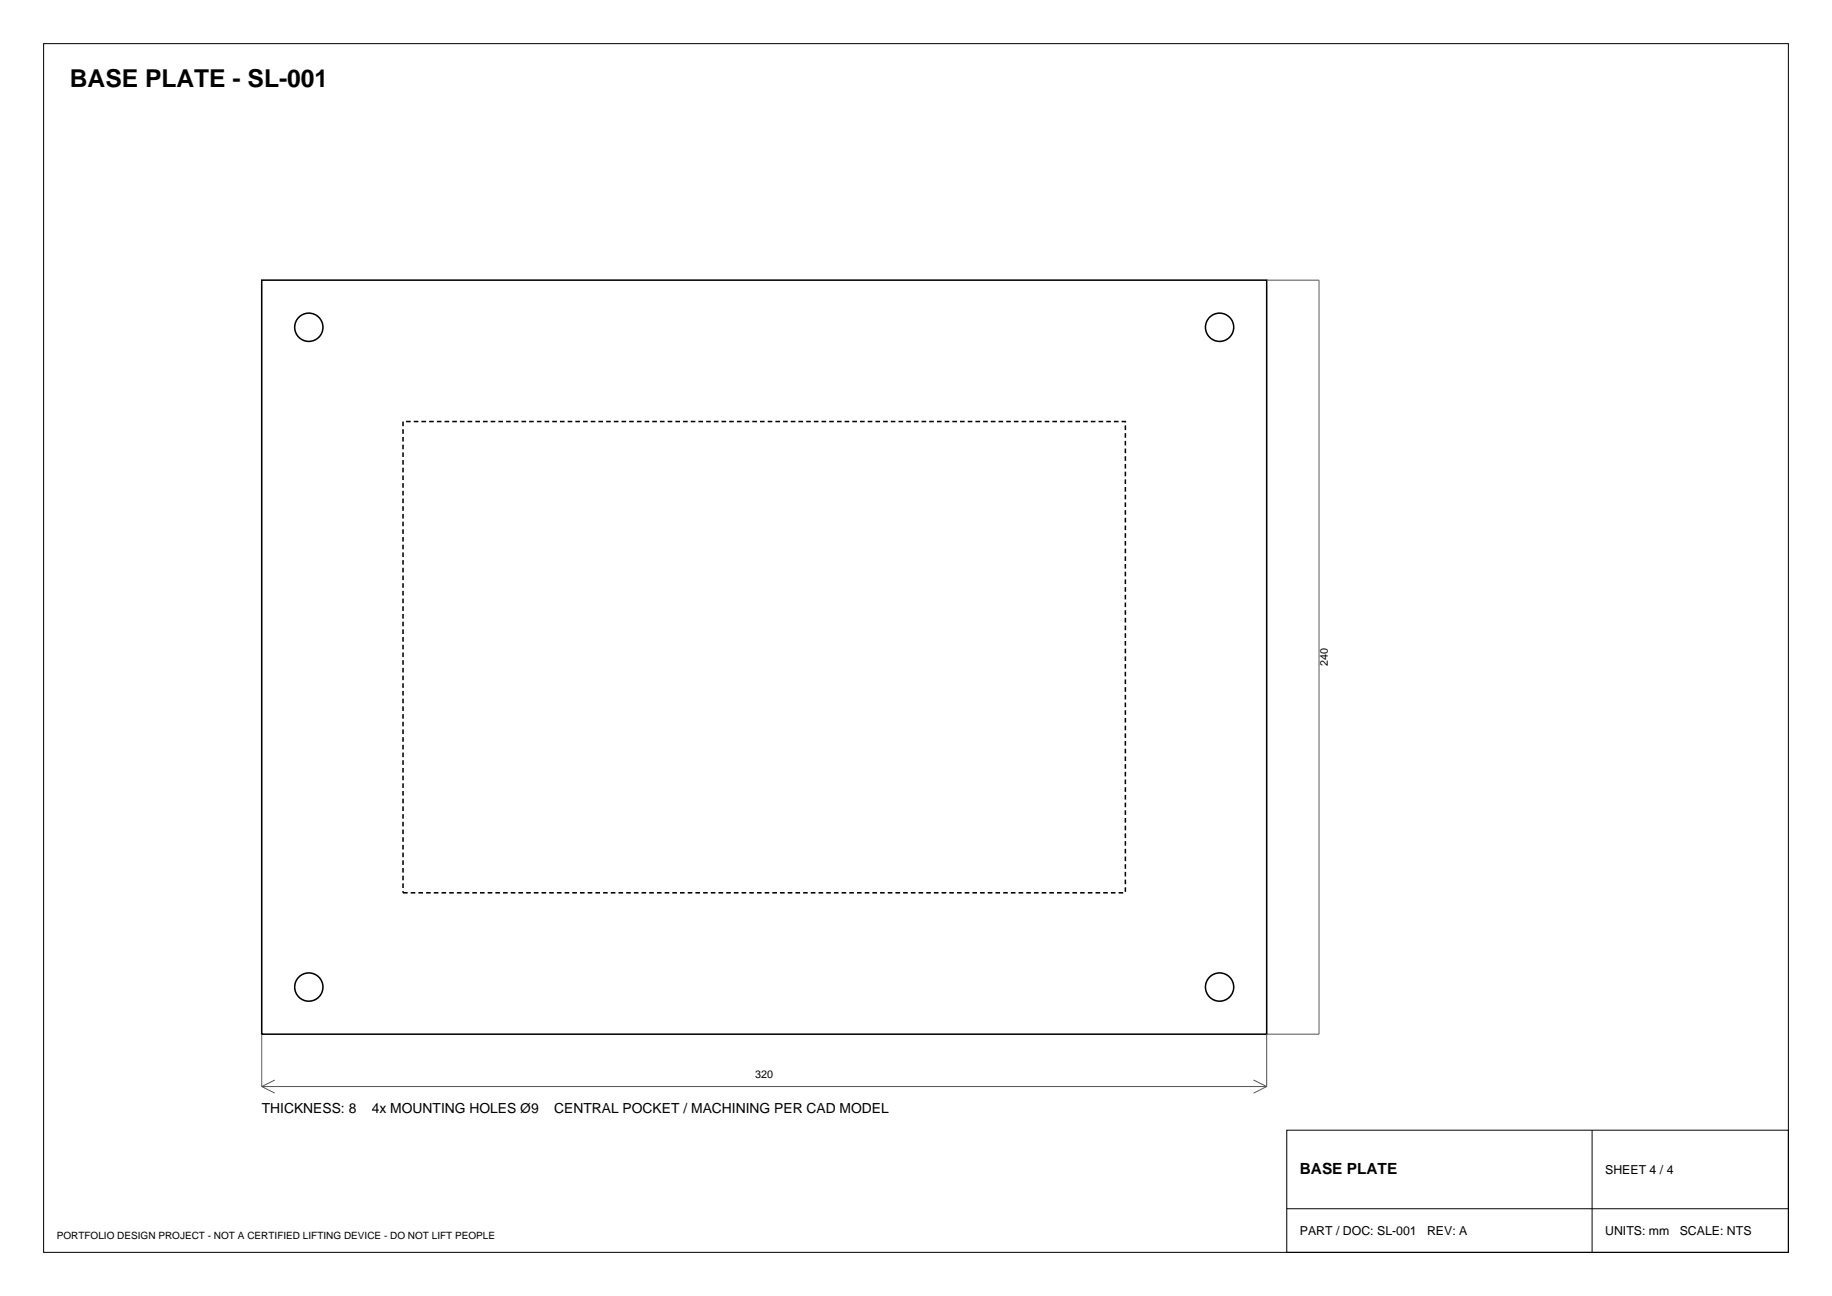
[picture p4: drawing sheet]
<svg xmlns="http://www.w3.org/2000/svg" width="420mm" height="297mm" viewBox="0 0 420 297" stroke-linecap="round" stroke-linejoin="round" font-family="sans-serif">
<defs><g id="words">
<text font-size="5.6" x="16" y="20">BASE PLATE - SL-001</text>
<text font-size="3.5" x="298" y="269">BASE PLATE</text>
<g font-size="3.2">
<text x="60" y="255">THICKNESS: 8</text>
<text x="85.2" y="255">4x MOUNTING HOLES Ø9</text>
<text x="127" y="255">CENTRAL POCKET / MACHINING PER CAD MODEL</text>
</g>
<g font-size="2.8">
<text x="368" y="269">SHEET 4 / 4</text>
<text x="298" y="283">PART / DOC: SL-001</text>
<text x="327.2" y="283">REV: A</text>
<text x="368" y="283">UNITS: mm</text>
<text x="385.1" y="283">SCALE: NTS</text>
</g>
<g font-size="2.5">
<text x="304.4" y="152.7" transform="rotate(-90 304.4 152.7)">240</text>
<text x="173.1" y="247">320</text>
</g>
<text font-size="2.3" x="13" y="284">PORTFOLIO DESIGN PROJECT - NOT A CERTIFIED LIFTING DEVICE - DO NOT LIFT PEOPLE</text>
</g></defs>
<g fill="none" stroke="#000" stroke-width=".35">
<path d="M60 64.2h230.4v172.8h-230.4z"/>
<circle cx="70.8" cy="75" r="3.2"/>
<circle cx="279.6" cy="75" r="3.2"/>
<circle cx="70.8" cy="226.2" r="3.2"/>
<circle cx="279.6" cy="226.2" r="3.2"/>
</g>
<path d="M92.4 96.6h165.6v108h-165.6z" fill="none" stroke="#000" stroke-width=".35" stroke-dasharray="1.1 .7" stroke-linecap="butt"/>
<path d="M290.4 64.2h12v172.8h-12v12M60 237v12M60 249h230.4M60 249l3 1.5M63 247.5l-3 1.5M287.4 247.5l3 1.5M290.4 249l-3 1.5" fill="none" stroke="#555" stroke-width=".23"/>
<path d="M10 10h400v277h-400zM295 259h115v28h-115zM365 259v28M295 277h115" fill="none" stroke="#000" stroke-width=".23"/>
<use href="#words"/>
</svg>
